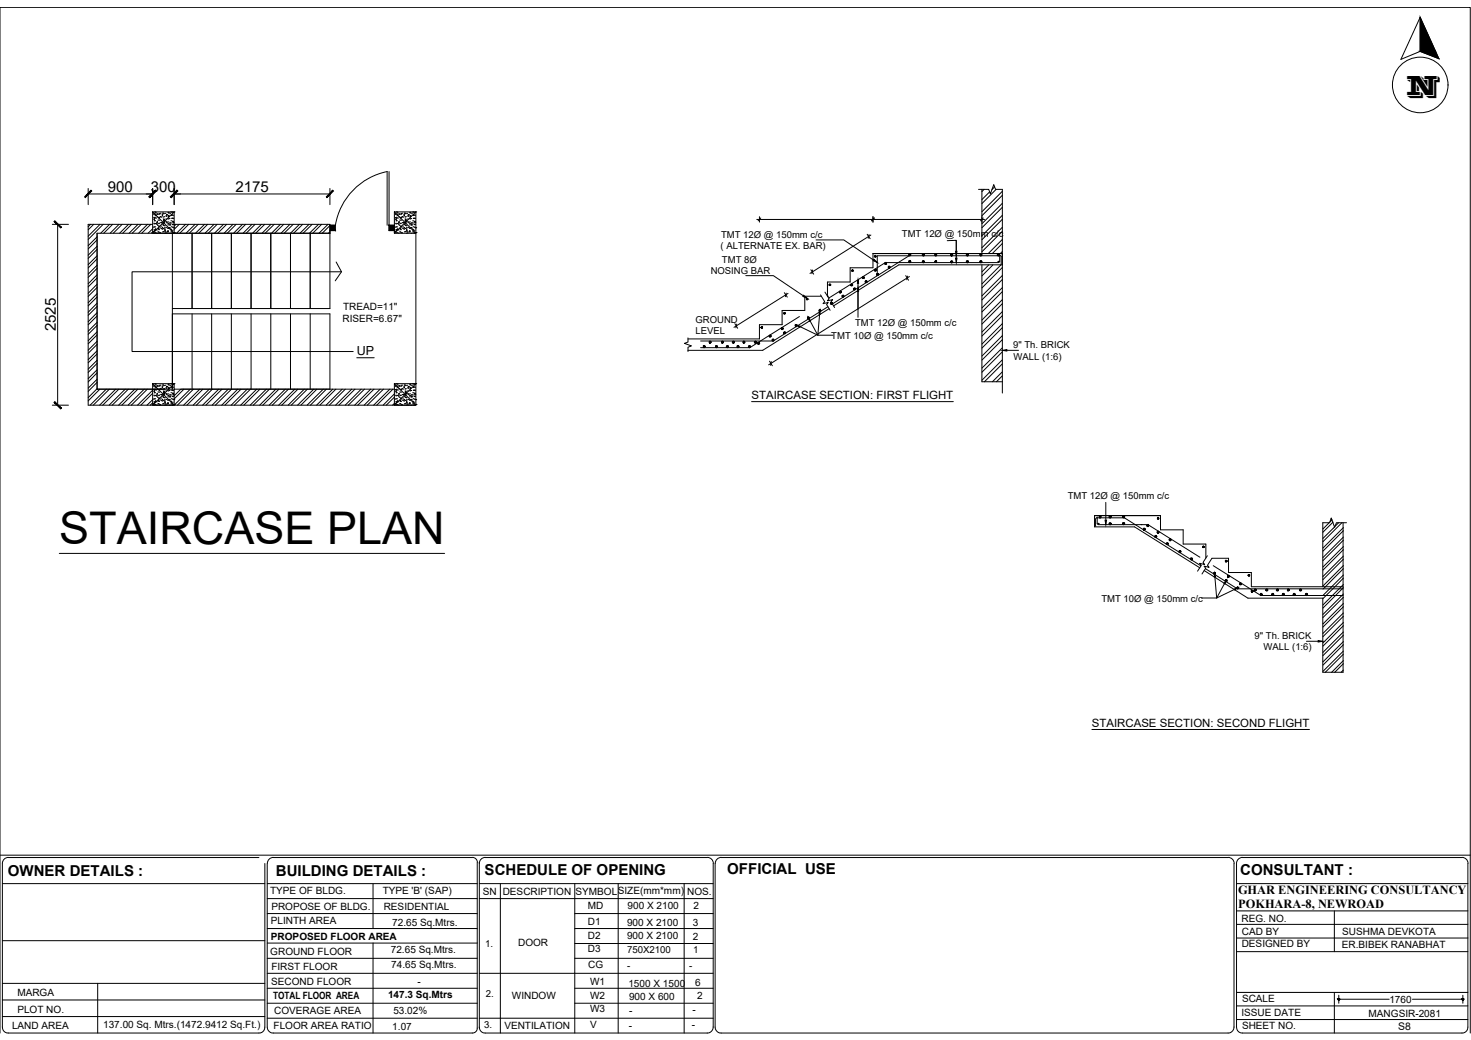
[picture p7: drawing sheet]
<svg xmlns="http://www.w3.org/2000/svg" width="420mm" height="297mm" viewBox="0 0 420 297" stroke-linecap="round" stroke-linejoin="round" font-family="sans-serif">
<defs><g id="words">
<text font-size="12.9" x="16.9" y="155.3">STAIRCASE PLAN</text>
<text font-size="8.1" x="401.9" y="27">N</text>
<g font-size="4.3">
<text x="30.8" y="54.8">900</text>
<text x="43.1" y="54.8">300</text>
<text x="67.2" y="54.8">2175</text>
<text x="15.9" y="94.6" transform="rotate(-90 15.9 94.6)">2525</text>
<text x="2.2" y="250.2">OWNER DETAILS :</text>
<text x="78.8" y="250.1">BUILDING DETAILS :</text>
<text x="138.4" y="249.8">SCHEDULE OF OPENING</text>
<text x="207.7" y="249.7">OFFICIAL USE</text>
<text x="354.2" y="249.9">CONSULTANT :</text>
</g>
<text font-size="3.6" x="101.9" y="101.4">UP</text>
<g font-size="3.5">
<text x="353.6" y="255.5">GHAR ENGINEERING CONSULTANCY</text>
<text x="353.7" y="259.4">POKHARA-8, NEWROAD</text>
</g>
<g font-size="3.3">
<text x="214.7" y="114">STAIRCASE SECTION: FIRST FLIGHT</text>
<text x="311.9" y="207.7">STAIRCASE SECTION: SECOND FLIGHT</text>
</g>
<text font-size="3" x="399.3" y="294.2">S8</text>
<g font-size="2.9">
<text x="98" y="88.6">TREAD=11&quot;</text>
<text x="97.8" y="92.1">RISER=6.67&quot;</text>
<text x="77.1" y="255.3">TYPE OF BLDG.</text>
<text x="109.3" y="255.4">TYPE 'B' (SAP)</text>
<text x="137.9" y="255.5">SN</text>
<text x="143.6" y="255.5">DESCRIPTION</text>
<text x="164.4" y="255.5">SYMBOLSIZE(mm*mm)</text>
<text x="196.3" y="255.5">NOS.</text>
<text x="77.5" y="259.8">PROPOSE OF BLDG.</text>
<text x="109.6" y="259.9">RESIDENTIAL</text>
<text x="167.9" y="259.6">MD</text>
<text x="179.2" y="259.6">900 X 2100</text>
<text x="198" y="259.7">2</text>
<text x="354.6" y="263.2">REG. NO.</text>
<text x="77.3" y="264">PLINTH AREA</text>
<text x="77.4" y="268.4">PROPOSED FLOOR AREA</text>
<text x="112.1" y="264.6">72.65 Sq.Mtrs.</text>
<text x="167.9" y="264.3">D1</text>
<text x="167.9" y="268.1">D2</text>
<text x="179.1" y="264.4">900 X 2100</text>
<text x="179.1" y="268.2">900 X 2100</text>
<text x="197.9" y="264.5">3</text>
<text x="197.9" y="268.5">2</text>
<text x="354.7" y="266.9">CAD BY</text>
<text x="383.4" y="267.2">SUSHMA DEVKOTA</text>
<text x="77.2" y="272.7">GROUND FLOOR</text>
<text x="111.6" y="272.1">72.65 Sq.Mtrs.</text>
<text x="148" y="270.3">DOOR</text>
<text x="167.9" y="271.9">D3</text>
<text x="354.7" y="270.5">DESIGNED BY</text>
<text x="383.3" y="270.7">ER.BIBEK RANABHAT</text>
<text x="77.5" y="281.2">SECOND FLOOR</text>
<text x="77.5" y="277.1">FIRST FLOOR</text>
<text x="111.8" y="276.4">74.65 Sq.Mtrs.</text>
<text x="119.3" y="281.3">-</text>
<text x="168" y="276.5">CG</text>
<text x="168.5" y="281.4">W1</text>
<text x="179.5" y="281.8">1500 X 1500</text>
<text x="198.6" y="281.5">6</text>
<text x="5" y="284.6">MARGA</text>
<text x="78" y="285.4">TOTAL FLOOR AREA</text>
<text x="110.8" y="285.1">147.3 Sq.Mtrs</text>
<text x="146.2" y="285.3">WINDOW</text>
<text x="168.5" y="285.3">W2</text>
<text x="179.7" y="285.7">900 X 600</text>
<text x="199.1" y="285.4">2</text>
<text x="354.8" y="286.3">SCALE</text>
<text x="396.8" y="286.4">1760</text>
<text x="3.4" y="293.9">LAND AREA</text>
<text x="5" y="289.4">PLOT NO.</text>
<text x="29.5" y="293.7">137.00 Sq. Mtrs.(1472.9412 Sq.Ft.)</text>
<text x="78.1" y="293.9">FLOOR AREA RATIO</text>
<text x="78.3" y="289.6">COVERAGE AREA</text>
<text x="112.4" y="289.6">53.02%</text>
<text x="144.1" y="293.9">VENTILATION</text>
<text x="168.5" y="289.1">W3</text>
<text x="168.6" y="293.7">V</text>
<text x="179.6" y="293.9">-</text>
<text x="179.7" y="289.6">-</text>
<text x="197.7" y="293.6">-</text>
<text x="197.8" y="289.3">-</text>
<text x="354.6" y="290.2">ISSUE DATE</text>
<text x="390.9" y="290.4">MANGSIR-2081</text>
<text x="112.1" y="294.2">1.07</text>
<text x="354.8" y="294">SHEET NO.</text>
</g>
<g font-size="2.7">
<text x="205.8" y="71.1">( ALTERNATE EX. BAR)</text>
<text x="206" y="67.9">TMT 12Ø @ 150mm c/c</text>
<text x="257.6" y="67.7">TMT 12Ø @ 150mm c/c</text>
<text x="206.2" y="75">TMT 8Ø</text>
<text x="203" y="78.3">NOSING BAR</text>
<text x="198.6" y="95.5">LEVEL</text>
<text x="198.7" y="92.2">GROUND</text>
<text x="244.2" y="93.2">TMT 12Ø @ 150mm c/c</text>
<text x="237.4" y="96.8">TMT 10Ø @ 150mm c/c</text>
<text x="289.4" y="99.4">9&quot; Th. BRICK</text>
<text x="289.5" y="102.7">WALL (1:6)</text>
<text x="305" y="142.6">TMT 12Ø @ 150mm c/c</text>
<text x="314.6" y="171.8">TMT 10Ø @ 150mm c/c</text>
<text x="358.4" y="182.5">9&quot; Th. BRICK</text>
<text x="360.9" y="185.7">WALL (1:6)</text>
<text x="138.6" y="270.5">1.</text>
<text x="179.1" y="272.3">750X2100</text>
<text x="198" y="272.3">1</text>
<text x="179.2" y="276.8">-</text>
<text x="196.9" y="276.8">-</text>
<text x="138.7" y="284.8">2.</text>
<text x="138.3" y="293.7">3.</text>
</g>
</g></defs>
<!-- layer: FRAME -->
<path d="M377.8 192h5.8M0 295v-292.9h419.9v292.9" fill="none" stroke="#000" stroke-width=".29"/>
<!-- layer: BLOCK -->
<g fill="none" stroke="#000" stroke-width=".29">
<path d="M405.6 4.9l-5.5 12.1 5.5-2.3M405.6 4.9l5.4 11.8M405.6 4.9v9.8M405.6 14.7l5.5 2.1M403.4 21.9h.1M0 244.2h419.9M.7 246.6v46.8a1.61 1.61 0 0 0 1.7 1.6h71.6a1.61 1.61 0 0 0 1.6-1.6v-46.8M.7 252.4h74.9M2.4 244.9h71.6M2.4 244.9a1.71 1.71 0 0 0-1.7 1.7M76.3 252.4h60M76.3 256.7h60"/>
<path d="M78.1 244.9h56.8M78.1 244.9a1.71 1.71 0 0 0-1.7 1.7M106.6 252.4v12.8M134.9 244.9a1.42 1.42 0 0 1 1.5 1.4M136.3 246.3v47.4a1.34 1.34 0 0 1-1.4 1.3h-56.8a1.67 1.67 0 0 1-1.8-1.6v-46.8M136.9 246.3v47.4M136.9 252.4h66.8M136.9 256.7h66.8M138.6 244.9h63.4M138.6 244.9a1.71 1.71 0 0 0-1.7 1.7M142.9 252.4v42.6M164.2 252.4v42.6"/>
<path d="M176.6 252.4v42.6M195.4 252.4v42.6M202 244.9a1.71 1.71 0 0 1 1.8 1.7M203.7 246.6v46.8a1.69 1.69 0 0 1-1.7 1.6h-63.4a1.61 1.61 0 0 1-1.7-1.6M204.3 246.6v46.8a1.69 1.69 0 0 0 1.7 1.6h144.8a1.67 1.67 0 0 0 1.7-1.6v-46.8M206 244.9h144.8M206 244.9a1.71 1.71 0 0 0-1.7 1.7M350.8 244.9a1.71 1.71 0 0 1 1.7 1.7M353.2 246.6v46.8a1.61 1.61 0 0 0 1.7 1.6h62.7a1.61 1.61 0 0 0 1.7-1.6v-46.8M353.2 252.4h66.1M354.9 244.9h62.7M354.9 244.9a1.71 1.71 0 0 0-1.7 1.7"/>
<path d="M417.6 244.9a1.71 1.71 0 0 1 1.7 1.7M.7 268.7h74.9M76.3 260.9h60M76.3 265.2h60M76.3 273.7h60M76.3 278h60M76.3 269.4h60M106.6 269.4v25.6M136.9 278h66.8M164.2 260.9h39.5M164.2 265.2h39.5M164.2 269.5h39.5"/>
<path d="M164.2 273.7h39.5M353.2 267.9h66.1M353.2 264h66.1M353.2 260.2h66.1M353.2 271.8h66.1M381.1 260.2v11.6M.7 280.9h74.9M.7 285.6h74.9M.7 290.4h74.9M27.9 280.9v14.1M76.3 282.3h60M76.3 286.5h60"/>
<path d="M76.3 290.8h60M136.9 290.8h66.8M164.2 282.3h39.5M164.2 286.5h39.5M353.2 291.2h66.1M353.2 287.3h66.1M353.2 283.4h66.1M381.1 283.4v11.6"/>
<circle cx="405.7" cy="24.3" r="7.9"/>
</g>
<path d="M405.6 4.9l4.4 9.8h-4.4zM405.6 14.7l5.4 2-1-2z" fill="#000" stroke="#000" stroke-width=".29"/>
<!-- layer: A-HATCH -->
<g fill="none" stroke="#000" stroke-width=".29">
<path d="M25.9 64.1l-.7 .7M26.8 64.1l-1.6 1.5M27.7 67.6l-2.5 2.6M27.7 70.3l-2.5 2.6M27.7 73.1l-2.5 2.5M27.7 75.8l-2.5 2.5M27.7 78.5l-2.5 2.6M27.7 68.5l-2.5 2.6M27.7 71.2l-2.5 2.6M27.7 73.9l-2.5 2.6M27.7 76.7l-2.5 2.5M27.7 79.4l-2.5 2.5"/>
<path d="M28.6 64.1l-3.4 3.4M29.5 64.1l-4.3 4.3M31.3 64.1l-2.6 2.5M32.2 64.1l-2.6 2.5M34 64.1l-2.5 2.5M34.9 64.1l-2.6 2.5M36.7 64.1l-2.5 2.5M37.6 64.1l-2.5 2.5M39.4 64.1l-2.5 2.5M40.3 64.1l-2.5 2.5M42.1 64.1l-2.5 2.5M43.1 64.1l-2.6 2.5"/>
<path d="M43.6 65.3l-1.3 1.3M43.6 66.2l-.4 .4M50.2 64.1l-.5 .5M51.2 64.1l-1.5 1.4M53 64.1l-2.6 2.5M53.9 64.1l-2.5 2.5M55.7 64.1l-2.6 2.5M56.6 64.1l-2.5 2.5M58.4 64.1l-2.6 2.5M59.3 64.1l-2.5 2.5M61.1 64.1l-2.6 2.5M62 64.1l-2.5 2.5"/>
<path d="M63.8 64.1l-2.5 2.5M64.7 64.1l-2.5 2.5M66.5 64.1l-2.5 2.5M67.4 64.1l-2.5 2.5M69.3 64.1l-2.6 2.5M70.1 64.1l-2.5 2.5M72 64.1l-2.6 2.5M72.9 64.1l-2.6 2.5M74.7 64.1l-2.6 2.5M75.6 64.1l-2.6 2.5M77.4 64.1l-2.6 2.5M78.3 64.1l-2.6 2.5"/>
<path d="M80.1 64.1l-2.5 2.5M81 64.1l-2.6 2.5M82.8 64.1l-2.5 2.5M83.7 64.1l-2.5 2.5M85.5 64.1l-2.5 2.5M86.4 64.1l-2.5 2.5M88.3 64.1l-2.6 2.5M89.2 64.1l-2.6 2.5M91 64.1l-2.6 2.5M91.9 64.1l-2.6 2.5M93.7 64.1l-2.6 2.5M94.2 64.4l-2.2 2.2"/>
<path d="M94.2 66.2l-.4 .4M27.7 81.2l-2.5 2.6M27.7 83.9l-2.5 2.6M27.7 86.6l-2.5 2.6M27.7 89.3l-2.5 2.6M27.7 92.1l-2.5 2.5M27.7 94.8l-2.5 2.5M27.7 97.5l-2.5 2.5M27.7 82.1l-2.5 2.6M27.7 84.8l-2.5 2.6M27.7 87.5l-2.5 2.6M27.7 90.2l-2.5 2.6"/>
<path d="M27.7 92.9l-2.5 2.6M27.7 95.7l-2.5 2.5M27.7 98.4l-2.5 2.5M27.7 100.2l-2.5 2.5M27.7 102.9l-2.5 2.5M27.7 105.6l-2.5 2.5M27.7 108.3l-2.5 2.6M27.7 111l-2.5 2.6M27.7 101.1l-2.5 2.5M27.7 103.8l-2.5 2.6M27.7 106.5l-2.5 2.6M27.7 109.2l-2.5 2.6"/>
<path d="M28.5 111.2l-3.3 3.3M30.4 111.2l-4.7 4.5M31.2 111.2l-4.6 4.5M33.1 111.2l-4.7 4.5M34 111.2l-4.7 4.5M35.8 111.2l-4.6 4.5M36.7 111.2l-4.7 4.5M38.5 111.2l-4.6 4.5M39.4 111.2l-4.6 4.5M41.2 111.2l-4.6 4.5M42.1 111.2l-4.6 4.5M43.6 111.4l-4.3 4.3"/>
<path d="M43.6 114.2l-1.6 1.5M43.6 112.3l-3.4 3.4M43.6 115l-.7 .7M49.8 111.2h-.1M51.6 111.2l-1.9 1.9M52.5 111.2l-2.8 2.7M54.4 111.2l-4.7 4.5M55.2 111.2l-4.5 4.5M57.1 111.2l-4.6 4.5M58 111.2l-4.6 4.5M59.8 111.2l-4.6 4.5M60.7 111.2l-4.6 4.5"/>
<path d="M62.5 111.2l-4.6 4.5M63.4 111.2l-4.6 4.5M65.2 111.2l-4.6 4.5M66.1 111.2l-4.6 4.5M67.9 111.2l-4.6 4.5M68.8 111.2l-4.6 4.5M70.6 111.2l-4.6 4.5M71.5 111.2l-4.6 4.5M73.3 111.2l-4.6 4.5M74.3 111.2l-4.7 4.5M76.1 111.2l-4.6 4.5M77 111.2l-4.7 4.5"/>
<path d="M78.8 111.2l-4.6 4.5M79.7 111.2l-4.6 4.5M81.5 111.2l-4.6 4.5M82.4 111.2l-4.6 4.5M84.2 111.2l-4.6 4.5M85.1 111.2l-4.6 4.5M86.9 111.2l-4.6 4.5M87.8 111.2l-4.6 4.5M89.6 111.2l-4.6 4.5M90.5 111.2l-4.6 4.5M92.3 111.2l-4.6 4.5M93.2 111.2l-4.6 4.5"/>
<path d="M95 111.2l-4.6 4.5M95.9 111.2l-4.5 4.5M97.7 111.2l-4.6 4.5M98.6 111.2l-4.5 4.5M100.5 111.2l-4.7 4.5M101.4 111.2l-4.6 4.5M103.2 111.2l-4.6 4.5M104.1 111.2l-4.6 4.5M105.9 111.2l-4.6 4.5M106.8 111.2l-4.6 4.5M108.6 111.2l-4.6 4.5M109.5 111.2l-4.6 4.5"/>
<path d="M111.3 111.2l-4.6 4.5M112.2 111.2l-4.6 4.5M112.6 112.5l-3.2 3.2M112.6 115.2l-.5 .5M112.6 113.4l-2.3 2.3"/>
</g>
<!-- layer: MAIN WALL -->
<path d="M43.6 60.5h6.1v6.1h-6.1zM43.6 64.1h-18.4v51.6M49.7 64.1h44.5v2.5h-66.5v44.6h19.5M112.6 60.5h6.2v6.1h-6.2zM43.6 109.6h6.1v6.1h-6.1zM49.7 111.2h62.9M112.6 109.6h6.2v6.1h-6.2z" fill="none" stroke="#000" stroke-width=".29"/>
<!-- layer: 0 -->
<g fill="none" stroke="#000" stroke-width=".29">
<path d="M43.7 64.9h.1M43.7 66.1h.1M43.9 62.1h.1M43.9 61.1h.1zM43.9 63.8h.1M43.9 65.6h.1M43.9 66.5h.1M44 64.8h.1M44 64h.1M44.1 62.3h.1M44.1 63.1h.1M44.1 61.4h.1"/>
<path d="M44.1 63h.1M44.1 62.4l.1 .3-.3-.1zM44.2 60.5h.1M44.2 62h.1M44.2 65.9l.1-.1zM44.2 64.8h.1M44.2 66.4h.1M44.3 63.8h.1M44.4 60.9h.1M44.4 60.6h.1M44.4 63.9h.1M44.4 65.5h.1"/>
<path d="M44.4 62.3h.1M44.4 65.3l.1 .3h-.2zM44.6 61.3l-.2 .2zM44.7 65.7h.1M44.7 66.6h.1M44.7 63.5h.1M44.7 64h.3zM44.8 62h.1M44.8 61.1h.1M44.8 63.4l.2-.1zM44.9 61.2h.1M45 64.4h.1"/>
<path d="M45 61.2h.1M45.1 62.9h.1M45.1 66.2h.1M45.2 62.2h.1M45.3 66.3h.1M45.3 63.9h.1M45.3 64.6h.1M45.3 65.4h.1M45.3 65.6h.1M45.3 65.2l-.1 .1zM45.3 63.7h.1M45.3 64.7h.1"/>
<path d="M45.4 62.9h.1M45.4 62.2l.2-.1zM45.4 61.2h.1M45.4 62h.1M45.5 61h.1M45.6 66.4h.1M45.6 64.9h.1M45.6 66.5h.1M45.7 60.9h.1M45.8 61.8h.1M45.8 63.6h.1M45.9 65.3h.1"/>
<path d="M45.9 62h.1M46 64.6h.1M46 63.7h.1M46.1 63.6h.1M46.3 65.5h.1M46.3 61.2h.1M46.3 65.1l.2-.1zM46.4 60.9h.1M46.4 64.1h.1M46.4 66.2h.1M46.4 61.5l-.1 .2zM46.6 66.1h.1"/>
<path d="M46.6 62.3h.1M46.6 64.4h.1M46.6 65.3h.1M46.6 63.9h.1M46.7 63.6h.1M46.7 63.1l.2-.2v.2zM46.7 62.7h.1M46.7 62.6h.1M46.7 61h.1M46.7 61.9h.1M46.8 63.4l-.1 .2zM46.9 63.2l.2-.1z"/>
<path d="M46.9 64.5h.1M46.9 64.9h.1M47 66.6h.1M47 66l.2-.2v.2zM47.1 60.9h.1M47.1 65.3l.1 .2zM47.2 66.2h.1M47.3 62.6h.1M47.3 66.5h.1M47.3 63.3h.1M47.4 61.6h.1M47.4 65h.1"/>
<path d="M47.4 61.8h.1M47.5 63.6h.1M47.5 61.3h.2zM47.6 63.4h.1M47.6 61.3h.1M47.8 66.3h.1M47.8 66.1l.2-.1zM47.9 65.1h.1M47.9 65.9h.1M47.9 65.3h.1M47.9 66.2h.1M47.9 64.2h.1"/>
<path d="M47.9 63.9h.1M48 62.6h.1M48 63.4h.1M48 62.3h.1M48 60.6h.1M48 61.7h.1M48 61.5h.1M48 64h.1M48 60.9h.1M48.1 61.8l.2-.1v.1zM48.3 62.4h.1M48.3 65h.1"/>
<path d="M48.3 66.6h.1M48.4 64.2h.2zM48.5 61h.1M48.6 64.2h.1M48.6 65.2h.1M48.6 63.6l-.1 .1zM48.7 60.6h.1M48.8 63.7h.1M48.8 66.3h.1M48.8 63.1h.1M48.9 66h.1M48.9 64.8h.1"/>
<path d="M48.9 61.5h.1M49 61.4h.1M49 65.5v.2l-.1-.1zM49.1 62.3h.1zM49.1 60.5h.2M49.1 66.6h.1M49.2 65.8h.1M49.2 64.2h.1M49.2 66.4h.1M49.2 64.1h.1M49.2 64.9h.1M49.2 63.2h.1"/>
<path d="M49.3 63.2h.1M49.3 62.3h.1M49.3 62.4h.1M49.4 60.6h.1M49.4 61.5h.1M49.4 64h.1M49.4 63.6h.1M49.5 65.1h.1M49.6 63.3v.2h-.2zM49.7 65.1h.1M49.7 60.5h.1M49.7 66.4h.1"/>
<path d="M112.8 64.9h.1M112.8 66.1h.1M112.9 62.1h.1M112.9 61.1h.2zM112.9 63.8h.1M113 65.6h.1M113 66.5h.1M113 64.8h.1M113.1 64h.1M113.1 62.3h.1M113.1 63.1h.1M113.2 61.4h.1"/>
<path d="M113.2 63h.1M113.2 60.5h.1M113.2 62h.1M113.2 62.4v.3l-.2-.1zM113.2 65.9l.2-.1zM113.3 64.8h.1M113.3 66.4h.1M113.3 65.6l.2-.3v.3zM113.4 60.9h.1M113.4 63.8h.1M113.4 60.6h.1M113.5 63.9h.1"/>
<path d="M113.5 65.5h.1M113.5 62.3h.1M113.6 61.3l-.1 .2zM113.7 65.7h.1M113.7 66.6h.1M113.8 63.5h.1M113.8 62h.1M113.8 64h.2zM113.9 61.1h.1M113.9 63.4l.1-.1v.1zM114 61.2h.1M114 64.4h.1"/>
<path d="M114.1 62.9h.1M114.1 66.2h.1M114.3 62.2h.1M114.3 66.3h.1M114.3 63.9h.1M114.3 65.4h.1M114.3 65.2l-.1 .1zM114.4 63.7h.1M114.4 64.6h.1M114.4 64.7h.1M114.4 65.6h.1M114.4 62.9h.1"/>
<path d="M114.4 62.2l.2-.1zM114.5 61.2h.1M114.5 62h.1M114.5 61h.1M114.6 66.4h.1M114.6 64.9h.1M114.7 66.5h.1M114.8 60.9h.1M114.8 61.8h.1M114.9 63.6h.1M115 65.3h.1M115 62h.1"/>
<path d="M115 64.6h.1M115.1 63.7h.1M115.1 63.6h.1M115.3 65.5h.1M115.3 61.2h.1M115.4 65.1l.1-.1zM115.5 60.9h.1M115.5 64.1h.1M115.5 66.2h.1M115.5 61.5l-.1 .2zM115.6 66.1h.1M115.7 65.3h.1"/>
<path d="M115.7 62.3h.1M115.7 63.6h.1M115.7 64.4h.1M115.7 63.9h.1M115.7 63.1l.2-.2 .1 .2zM115.7 62.7h.1M115.7 62.6h.1M115.8 61h.1M115.8 61.9h.1M115.8 63.4l-.1 .2zM116 63.2l.2-.1zM116 64.5h.1"/>
<path d="M116 64.9h.1M116 66.6h.1M116 66l.2-.2 .1 .2zM116.1 65.5l.1-.2zM116.2 60.9h.1M116.3 66.2h.1M116.4 62.6h.1M116.4 66.5h.1M116.4 63.3h.1M116.4 61.6h.1M116.5 65h.1M116.5 63.6h.1"/>
<path d="M116.5 61.8h.1M116.6 61.3h.2zM116.7 63.4h.1M116.7 61.3h.1M116.9 66.3h.1M116.9 66.1l.2-.1zM116.9 65.1h.1M116.9 65.9h.1M116.9 66.2h.1M117 64.2h.1M117 65.3h.1M117 63.9h.1"/>
<path d="M117 63.4h.1M117 62.3h.1M117 60.6h.1M117.1 61.7h.1M117.1 62.6h.1M117.1 61.5h.1M117.1 64h.1M117.1 60.9h.1M117.1 60.6h.1M117.2 61.8l.1-.1v.1zM117.3 62.4h.1M117.3 65h.1"/>
<path d="M117.4 66.6h.1M117.5 64.2h.2zM117.5 61h.1M117.6 64.2h.1M117.6 65.2h.1M117.7 63.6l-.1 .1zM117.7 60.6h.1M117.9 63.7h.1M117.9 66.3h.1M117.9 63.1h.1M117.9 66h.1M117.9 65.6l.1-.1 .1 .2z"/>
<path d="M118 64.8h.1M118 61.5h.1M118 61.4h.1M118.1 61.4h.1M118.1 62.3h.2zM118.2 60.5h.1M118.2 66.6h.1M118.2 65.8h.1M118.2 66.4h.1M118.3 64.1h.1M118.3 64.9h.1M118.3 63.2h.1"/>
<path d="M118.3 64.2h.1M118.4 62.3h.1M118.4 62.4h.1M118.4 60.6h.1M118.4 61.5h.1M118.4 64h.1M118.5 63.6h.1M118.6 65.1h.1M118.6 63.3l.1 .2h-.3zM118.7 60.5h.1M118.7 65.1h.1M118.8 66.4h.1"/>
<path d="M118.8 66.6l-.1 43M217.3 62.3l-.8 .8M232.1 77.1l-.2 1.1M248.2 67l-.2 1.1M249.7 62.3l-.7 .8M259.2 78.9l-.2 1M280.8 62.3l-.7 .8M210.4 92.6l-.2 1M224.6 83.7l-.3 1M43.7 114h.1M43.7 115.2h.1M43.9 111.2h.1"/>
<path d="M43.9 110.2h.1zM43.9 112.9h.1M43.9 114.8h.1M43.9 115.6h.1M44 113.9h.1M44 113.1h.1M44.1 111.3h.1M44.1 112.2h.1M44.1 110.5h.1M44.1 112.1h.1M44.1 111.5l.1 .3-.3-.1zM44.2 109.6h.1"/>
<path d="M44.2 111.2h.1M44.2 115l.1-.1zM44.2 113.9h.1M44.2 115.6h.1M44.3 112.9h.1M44.4 110h.1M44.4 109.7h.1M44.4 113h.1M44.4 114.6h.1M44.4 111.4h.1M44.4 114.5l.1 .2h-.2zM44.6 110.4l-.2 .2z"/>
<path d="M44.7 114.8h.1M44.7 115.7h.1M44.7 112.6h.1M44.7 113.1h.3zM44.8 111.1h.1M44.8 110.1h.1M44.9 110.3h.1M45 113.5h.1M45 110.3h.1M45 112.4l-.2 .1zM45.1 112h.1M45.1 115.3h.1"/>
<path d="M45.2 114.4l.1-.1v.2zM45.2 111.3h.1M45.3 115.4h.1M45.3 113h.1M45.3 113.7h.1M45.3 114.5h.1M45.3 114.7h.1M45.3 112.8h.1M45.3 113.8h.1M45.4 112h.1M45.4 111.2h.2zM45.4 110.3h.1"/>
<path d="M45.4 111.2h.1M45.5 110.1h.1M45.6 115.6h.1M45.6 114h.1M45.7 110h.1M45.8 110.9h.1M45.8 112.7h.1M45.9 114.4h.1M45.9 111.2h.1M46 113.7h.1M46 112.8h.1M46.1 112.7h.1"/>
<path d="M46.3 114.5h.1M46.3 110.3h.1M46.3 114.2l.2-.1zM46.4 109.9h.1M46.4 113.2h.1M46.4 110h.1M46.4 115.3h.1M46.4 110.6l-.1 .1zM46.6 115.2h.1M46.6 111.4h.1M46.6 113.5h.1M46.6 114.4h.1"/>
<path d="M46.6 113h.1M46.7 112.7h.1M46.7 111.8h.1M46.7 111.7h.1M46.7 110.1h.1M46.7 111h.1M46.8 112.5l-.1 .2zM46.9 112v.2h-.2zM46.9 112.3l.2-.1zM46.9 113.6h.1M46.9 114h.1M47 115.7h.1"/>
<path d="M47 115.1l.2-.2v.2zM47.1 110.1h.1M47.1 114.5l.1 .1zM47.2 115.3h.1M47.3 111.7h.1M47.3 115.6h.1M47.3 112.4h.1M47.4 110.7h.1M47.4 114.1h.1M47.4 110.9h.1M47.5 112.7h.1M47.5 110.4l.2-.1z"/>
<path d="M47.6 112.6h.1M47.6 110.4h.1M47.8 115.4h.1M47.8 115.2l.2-.1zM47.9 114.2h.1M47.9 115h.1M47.9 114.3h.1M47.9 115.3h.1M47.9 113.4h.1M47.9 113h.1M48 111.7h.1M48 112.5h.1"/>
<path d="M48 111.4h.1M48 109.8h.1M48 110.8h.1M48 110.6h.1M48 113.1h.1M48 110h.1M48 109.7h.1M48.1 110.9l.2-.1v.1zM48.3 111.5h.1M48.3 114.1h.1M48.3 115.7h.1M48.4 113.3l.2-.1z"/>
<path d="M48.5 110.1h.1M48.6 113.4h.1M48.6 114.2h.1M48.6 112.7l-.1 .1zM48.7 109.6h.1M48.8 112.8h.1M48.8 115.4h.1M48.8 112.2h.1M48.9 115.1h.1M48.9 114.8l.1-.2zM48.9 113.9h.1M48.9 110.6h.1"/>
<path d="M49 110.5h.1M49.1 111.4h.1zM49.1 109.6h.2M49.1 115.7h.1M49.2 114.9h.1M49.2 113.3h.1M49.2 115.4h.1M49.2 113.2h.1M49.2 114h.1M49.2 112.3h.1M49.3 112.3h.1M49.3 111.4h.1"/>
<path d="M49.4 109.8h.1M49.4 110.6h.1M49.4 113.1h.1M49.4 112.7h.1M49.5 114.1h.1M49.6 112.4v.2h-.2zM49.7 114.2h.1M49.7 109.6h.1M49.7 115.5h.1M112.8 114h.1M112.8 115.2h.1M112.9 111.2h.1"/>
<path d="M112.9 110.2h.2zM112.9 112.9h.1M113 114.8h.1M113 115.6h.1M113 111.7l.2-.2v.3zM113 113.9h.1M113.1 113.1h.1M113.1 111.3h.1M113.1 112.2h.1M113.2 110.5h.1M113.2 112.1h.1M113.2 109.6h.1"/>
<path d="M113.2 111.2h.1M113.2 115l.2-.1zM113.3 113.9h.1M113.3 115.6h.1M113.3 114.7l.2-.2v.2zM113.4 110h.1M113.4 112.9h.1M113.4 109.7h.1M113.5 113h.1M113.5 114.6h.1M113.5 111.4h.1M113.6 110.4l-.1 .2z"/>
<path d="M113.7 114.8h.1M113.7 115.7h.1M113.8 112.6h.1M113.8 111.1h.1M113.8 113.1h.2zM113.9 110.1h.1M114 110.3h.1M114 113.5h.1M114 112.4l-.1 .1zM114.1 112h.1M114.1 115.3h.1M114.3 111.3h.1"/>
<path d="M114.3 115.4h.1M114.3 113h.1M114.3 114.5h.1M114.3 114.3l.1 .2-.2-.1zM114.4 112.8h.1M114.4 113.7h.1M114.4 113.8h.1M114.4 114.7h.1M114.4 112h.1M114.4 111.2h.2zM114.5 110.3h.1M114.5 111.2h.1"/>
<path d="M114.5 110.1h.1M114.6 115.6h.1M114.6 114h.1M114.7 115.6h.1M114.8 110h.1M114.8 110.9h.1M114.9 112.7h.1M115 114.4h.1M115 111.2h.1M115 113.7h.1M115.1 112.8h.1M115.1 112.7h.1"/>
<path d="M115.3 114.5h.1M115.3 110.3h.1M115.4 110.7l.1-.1v.2zM115.4 114.2l.1-.1zM115.5 109.9h.1M115.5 113.2h.1M115.5 110h.1M115.5 115.3h.1M115.6 115.2h.1M115.7 114.4h.1M115.7 111.4h.1M115.7 112.7h.1"/>
<path d="M115.7 113.5h.1M115.7 113h.1M115.7 112.2l.2-.2 .1 .2zM115.7 111.8h.1M115.7 111.7h.1M115.8 110.1h.1M115.8 111h.1M115.8 112.5l-.1 .2zM116 112.3l.2-.1zM116 113.6h.1M116 114h.1M116 115.7h.1"/>
<path d="M116.2 110.1h.1M116.2 114.5l-.1 .1zM116.2 114.9l.1 .2h-.3zM116.3 115.3h.1M116.4 111.7h.1M116.4 115.6h.1M116.4 112.4h.1M116.4 110.7h.1M116.5 114.1h.1M116.5 112.7h.1M116.5 110.9h.1M116.6 110.4l.2-.1z"/>
<path d="M116.7 112.6h.1M116.7 110.4h.1M116.9 115.4h.1M116.9 115.2l.2-.1zM116.9 114.2h.1M116.9 115h.1M116.9 115.3h.1M117 113.4h.1M117 114.3h.1M117 113h.1M117 112.5h.1M117 111.4h.1"/>
<path d="M117 109.8h.1M117.1 110.8h.1M117.1 111.7h.1M117.1 110.6h.1M117.1 113.1h.1M117.1 110h.1M117.1 109.7h.1M117.2 110.9l.1-.1v.1zM117.3 111.5h.1M117.3 114.1h.1M117.4 115.7h.1M117.5 113.3l.2-.1z"/>
<path d="M117.5 110.1h.1M117.6 113.4h.1M117.6 114.2h.1M117.7 112.7l-.1 .1zM117.7 109.6h.1M117.9 112.8h.1M117.9 115.4h.1M117.9 112.2h.1M117.9 115.1h.1M118 113.9h.1M118 110.6h.1M118 110.5h.1"/>
<path d="M118 114.6l-.1 .2zM118.1 110.5h.1M118.1 111.4h.2zM118.2 109.6h.1M118.2 115.7h.1M118.2 114.9h.1M118.2 115.4h.1M118.3 113.2h.1M118.3 114h.1M118.3 112.3h.1M118.3 113.3h.1M118.4 111.4h.1"/>
<path d="M118.4 109.8h.1M118.4 110.6h.1M118.4 113.1h.1M118.5 112.7h.1M118.6 114.1h.1M118.6 112.4l.1 .2h-.3zM118.7 109.6h.1M118.7 114.2h.1M118.8 115.5h.1M220.3 103.3l-.2 1M280.5 109h5.8M382 285.4h.8"/>
<path d="M382.4 284.3v2.2M417.4 285.4h.8M417.8 284.3v2.2"/>
<circle cx="382.4" cy="285.4" r=".19"/>
<circle cx="417.9" cy="285.4" r=".19"/>
</g>
<!-- layer: furnitures -->
<path d="M43.6 60.5l6.1 6.1M49.7 60.5l-6.1 6.1M112.6 60.5l6.2 6.1M118.8 60.5l-6.2 6.1M43.6 109.6l6.1 6.1M49.7 109.6l-6.1 6.1M112.6 109.6l6.2 6.1M118.8 109.6l-6.2 6.1" fill="none" stroke="#000" stroke-width=".29"/>
<!-- layer: A6. Staircase -->
<g fill="none" stroke="#000" stroke-width=".29">
<path d="M27.7 66.6v44.6h21.5v-44.6h5.7M54.9 66.6h5.6v21.5h-5.6zM54.9 66.6v21.5h-5.7M60.5 66.6h5.6v21.5h-5.6zM66.1 66.6h5.6v21.5h-5.6zM71.7 66.6h5.6v21.5h-5.6zM77.3 66.6h5.7v21.5h-5.7zM83 66.6h5.6v21.5h-5.6zM88.6 66.6h5.6v21.5h-5.6zM96 74.8l1.5 2.8M97.5 77.6h-59.8v22.8h63.2M97.5 77.6l-1.7 2.6"/>
<path d="M54.9 89.6v21.6M60.5 89.6v21.6M66.1 89.6v21.6M71.7 89.6v21.6M77.3 89.6v21.6M83 89.6v21.6M88.6 89.6v21.6M234.4 84.2l1.1 1.9-.4 .6 1.5-.3-.5 .6 1 1.6M234.6 84.6h-4.7v4.1h-6.5v4h-6.5v4.1M235.6 83.4l1.2 1.9-.5 .6 1.5-.3-.4 .6 1 1.6M236.3 84.6h.1M236.3 84.6v-4.1h6.5v-4h6.5v-4.1h37v3.2h-29.5l-18.7 11.8"/>
<path d="M236.8 88.2l-19 11.9h-21.3M49.2 111.2v-21.6h45v21.6h-42.4M101.9 102.2h5M344.4 159.4v-4h-6.5v-4.1h-6.4v-4h-18.9v3.2h11.5l18.6 11.7M344.8 158.7l-1.2 1.9 .5 .6-1.5-.3 .5 .6-1 1.6M343.3 163.9l1.1-1.6-.5-.6 1.5 .3-.5-.6 1.3-1.9h4.7v4h6.5v4.1M344 163l12.4 7.8h21.4"/>
</g>
<!-- layer: WALL -->
<path d="M111.1 49v16.9h1.5v.7M94.2 64.3h1.6v1.6h-1.6v.7M110.6 64.3v-15.3a18.8 18.8 0 0 0-14.8 15.3M111.1 64.3h1.5" fill="none" stroke="#000" stroke-width=".29"/>
<g fill="#000" stroke="#000" stroke-width=".29">
<path d="M94.2 64.3l1.6 1.6h-1.6zM94.2 64.3l1.6 1.6v-1.6z"/>
<path d="M111.1 64.3l1.5 1.6h-1.5zM111.1 64.3l1.5 1.6v-1.6z"/>
</g>
<!-- layer: lettring -->
<path d="M25.2 53.8v4.6M25.2 55.4h18.4M43.6 53.8v4.6M49.7 55.4h44.5M49.7 53.8v4.6M94.2 53.8v4.6M14.9 64.1h4.7M16.5 64.1v51.6M14.9 115.7h4.7M25.2 115.7h93.6" fill="none" stroke="#000" stroke-width=".29"/>
<!-- layer: foundation -->
<path d="M16.9 158.1h110.1" fill="none" stroke="#000" stroke-width=".29"/>
<!-- layer: h-1 -->
<g fill="none" stroke="#000" stroke-width=".29">
<path d="M281.1 54.1l-.6 .6M282.7 54.8l-2.2 2.2M284.1 53.4l-.8 .7M284.5 54.1l-4 4.1M286.3 54.6l-5.8 5.9M286.3 58.1l-5.8 5.8M286.3 55.8l-5.8 5.8M286.3 59.2l-5.8 5.9M282.4 75.6l-1.9 2.1M283.6 75.6l-3.1 3.2M285.9 75.6l-5.4 5.5M286.3 78.7l-5.8 5.8"/>
<path d="M286.3 76.4l-5.8 5.8M286.3 79.8l-5.8 5.9M286.3 61.5l-5.8 5.8M286.3 64.9l-5.8 5.9M286.3 68.4l-4 4M286.3 71.8l-.6 .6M286.3 62.6l-5.8 5.9M286.3 66.1l-5.8 5.8M286.3 69.5l-2.9 2.9M286.3 82.2l-5.8 5.8M286.3 85.6l-5.8 5.8M286.3 89l-5.8 5.9"/>
<path d="M286.3 92.4l-5.8 5.9M286.3 95.9l-5.8 5.8M286.3 99.3l-5.8 5.8M286.3 83.3l-5.8 5.8M286.3 86.7l-5.8 5.9M286.3 90.2l-5.8 5.8M286.3 93.6l-5.8 5.8M286.3 97l-5.8 5.9M286.3 102.8l-5.8 5.8M286.3 100.5l-5.8 5.8M286.3 103.9l-5.1 5.1M286.3 106.2l-2.8 2.8"/>
<path d="M286.3 107.3l-1.7 1.7M379.6 149.3l-1.7 1.8M380.5 148.5l-.6 .5M380.7 149.1l-2.8 2.9M381.2 150.5l-3.3 3.3M382.4 149.3l-1 1M383.3 149.3l-5.4 5.4M383.7 150.7l-5.8 5.8M383.7 153.4l-5.8 5.8M383.7 156.1l-5.8 5.9M383.7 158.8l-5.8 5.9M383.7 151.6l-5.8 5.8"/>
<path d="M383.7 154.3l-5.8 5.8M383.7 157l-5.8 5.8M383.7 159.7l-5.8 5.9M383.7 161.5l-5.8 5.9M383.7 164.2l-5.8 5.9M383.7 166.9l-5.8 5.9M383.7 162.4l-5.8 5.9M383.7 165.1l-5.8 5.9M383.7 169.7l-5.8 5.8M383.7 172.4l-5.8 5.8M383.7 175.1l-5.8 5.8M383.7 177.8l-5.8 5.8"/>
<path d="M383.7 167.8l-5.8 5.9M383.7 170.6l-5.8 5.8M383.7 173.3l-5.8 5.8M383.7 176l-5.8 5.8M383.7 178.7l-5.8 5.9M383.7 180.5l-5.8 5.8M383.7 183.2l-5.8 5.8M383.7 186l-5.8 5.8M383.7 188.7l-3.4 3.4M383.7 191.4l-.7 .7M383.7 181.4l-5.8 5.9M383.7 184.1l-5.8 5.9"/>
<path d="M383.7 186.8l-5.2 5.3M383.7 189.6l-2.5 2.5"/>
</g>
<!-- layer: DIM -->
<path d="M280.5 54.1v18.3M286.3 54.1v58.2M280.5 75.6v33.4M377.8 149.3v18.3M383.6 149.3v42.7M377.8 170.8v21.2" fill="none" stroke="#000" stroke-width=".29"/>
<!-- layer: S7. Main Reinforcement -->
<g fill="none" stroke="#000" stroke-width=".29">
<path d="M252.8 75l-16.1 10.2M253 75h32.2M259.6 73.1l-21.9 13.7M285.5 72.8v1.9M285.7 73.1h-35.1v4.8M286 73.3v2.2M228.3 90.4l-14.1 8.9h-14.1M236.5 87.6l-15.6 9.8h-20.8M312.9 148.2v2.1M313.3 147.9h7.8M313.4 147.6v1.9M313.7 149.8h14.1"/>
<path d="M321.2 147.9l21.8 13.7M325.9 149.8h.1M328 149.9l14.7 9.3M344.3 162.4l9.1 5.8h30.2M346.5 161.6l13.6 8.5h23.5"/>
</g>
<!-- layer: dimension -->
<path d="M279.5 54.1h2.9l.5 1.3 .9-2.7 .6 1.4h1.9M253 75h-.2M259.8 73l-.2 .1M196.5 96.5v1.2l-1 .4 2 .7-1 .4v1.2M321.1 147.9h.1M327.8 149.8l.2 .1M377.8 149.3h2l.4-1.4 1 2.7 .5-1.3h2.9" fill="none" stroke="#000" stroke-width=".29"/>
<!-- layer: A17 -->
<g fill="none" stroke="#000" stroke-width=".29">
<path d="M285.5 74.6l-.3 .4M285.7 73l.3 .3M313.3 147.9l-.3 .3M313.4 149.5l.3 .3"/>
<circle cx="285.2" cy="74.7" r=".11"/>
<circle cx="313.8" cy="149.6" r=".11"/>
</g>
<!-- layer: st_reinforcement -->
<g fill="#000" stroke="#000" stroke-width=".29">
<path d="M246.3 79.3l.1 .2 .2-.2zM246.4 79.5l.2-.2v.2zM246.6 79.3v.2h.2z"/>
<path d="M246.4 79.1l.2 .2v-.2zM246.4 79.1l.2 .2h-.3z"/>
<path d="M246.6 79.3l.2 .2v-.2zM246.6 79.3l.2-.2v.2zM246.6 79.1v.2l.2-.2z"/>
<path d="M249.8 77.2l.1 .1 .1-.1zM249.9 77.3l.1-.1v.2zM250 77.2v.2l.2-.1z"/>
<path d="M249.9 77l.1 .2v-.3zM249.9 77l.1 .2h-.2z"/>
<path d="M250 77.2l.2 .1 .1-.1zM250 77.2l.2-.2 .1 .2zM250 76.9v.3l.2-.2z"/>
<path d="M250.4 78.4l.1 .2 .2-.2zM250.5 78.6l.2-.2v.2zM250.7 78.4v.2h.1z"/>
<path d="M250.5 78.2l.2 .2v-.3zM250.5 78.2l.2 .2h-.3z"/>
<path d="M250.7 78.4l.1 .2 .1-.2zM250.7 78.4l.1-.2 .1 .2zM250.7 78.1v.3l.1-.2z"/>
<path d="M252.7 75.3l.1 .1 .2-.1zM252.8 75.4l.2-.1v.2zM253 75.3v.2l.2-.1z"/>
<path d="M252.8 75.1l.2 .2v-.3zM252.8 75.1l.2 .2h-.3z"/>
<path d="M253 75.3l.2 .1v-.1zM253 75.3l.2-.2v.2zM253 75v.3l.2-.2z"/>
<path d="M253.7 76.3l.1 .2 .2-.2zM253.8 76.5l.2-.2v.3zM254 76.3v.3l.1-.1z"/>
<path d="M253.8 76.1l.2 .2v-.2zM253.8 76.1l.2 .2h-.3z"/>
<path d="M254 76.3l.1 .2 .1-.2zM254 76.3l.1-.2 .1 .2zM254 76.1v.2l.1-.2z"/>
<path d="M259.6 74.7l.1 .2 .1-.2zM259.8 74.7v.3l-.1-.1zM259.8 74.7v.3l.2-.1z"/>
<path d="M259.6 72.8l.1 .1 .1-.1zM259.8 72.8v.2l-.1-.1zM259.8 72.8v.2l.2-.1z"/>
<path d="M259.7 74.5l.1 .2v-.2zM259.7 74.5l.1 .2h-.2z"/>
<path d="M259.7 72.6l.1 .2v-.3zM259.7 72.6l.1 .2h-.2z"/>
<path d="M259.8 74.7l.2 .2 .1-.2zM259.8 74.7l.2-.2 .1 .2zM259.8 74.5v.2l.2-.2z"/>
<path d="M259.8 72.8l.2 .1 .1-.1zM259.8 72.8l.2-.2 .1 .2zM259.8 72.5v.3l.2-.2z"/>
<path d="M263.5 74.7l.1 .2 .1-.2zM263.7 74.7v.3l-.1-.1zM263.7 74.7v.3l.2-.1z"/>
<path d="M263.5 72.8l.1 .2 .1-.2zM263.7 72.8v.3l-.1-.1zM263.7 72.8v.3l.2-.1z"/>
<path d="M263.6 74.6l.1 .1v-.2zM263.6 74.6l.1 .1h-.2z"/>
<path d="M263.6 72.6l.1 .2v-.2zM263.6 72.6l.1 .2h-.2z"/>
<path d="M263.7 74.7l.2 .2v-.2zM263.7 74.7l.2-.1v.1zM263.7 74.5v.2l.2-.1z"/>
<path d="M263.7 72.8l.2 .2v-.2zM263.7 72.8l.2-.2v.2zM263.7 72.6v.2l.2-.2z"/>
<path d="M267 74.7l.1 .2 .2-.2zM267.1 74.9l.2-.2v.3zM267.3 74.7v.3l.2-.1z"/>
<path d="M267 72.8l.1 .2 .2-.2zM267.1 73l.2-.2v.3zM267.3 72.8v.3l.2-.1z"/>
<path d="M267.1 74.6l.2 .1v-.2zM267.1 74.6l.2 .1h-.3z"/>
<path d="M267.1 72.6l.2 .2v-.3zM267.1 72.6l.2 .2h-.3z"/>
<path d="M267.3 74.7l.2 .2v-.2zM267.5 74.6v.1h-.2zM267.3 74.5v.2l.2-.1z"/>
<path d="M267.3 72.8l.2 .2v-.2zM267.5 72.6v.2h-.2zM267.3 72.5v.3l.2-.2z"/>
<path d="M271.6 74.8l.1 .2 .1-.2zM271.7 75l.1-.2v.2zM271.8 74.8v.2h.2z"/>
<path d="M271.6 72.8l.1 .2 .1-.2zM271.7 73l.1-.2v.3zM271.8 72.8v.3l.2-.1z"/>
<path d="M271.7 74.6l.1 .2v-.3zM271.7 74.6l.1 .2h-.2z"/>
<path d="M271.7 72.7l.1 .1v-.2zM271.7 72.7l.1 .1h-.2z"/>
<path d="M271.8 74.8l.2 .2 .1-.2zM272 74.6l.1 .2h-.3zM271.8 74.5v.3l.2-.2z"/>
<path d="M271.8 72.8l.2 .2 .1-.2zM272 72.7l.1 .1h-.3zM271.8 72.6v.2l.2-.1z"/>
<path d="M276.1 74.7v.2l.2-.2zM276.3 74.7v.3l-.2-.1zM276.3 74.7v.3l.2-.1z"/>
<path d="M276.1 72.8v.2l.2-.2zM276.3 72.8v.3l-.2-.1zM276.3 72.8v.3l.2-.1z"/>
<path d="M276.1 74.6l.2 .1v-.2zM276.1 74.6l.2 .1h-.2z"/>
<path d="M276.1 72.6l.2 .2v-.2zM276.1 72.6l.2 .2h-.2z"/>
<path d="M276.3 74.7l.2 .2v-.2zM276.3 74.7l.2-.1v.1zM276.3 74.5v.2l.2-.1z"/>
<path d="M276.3 72.8l.2 .2v-.2zM276.3 72.8l.2-.2v.2zM276.3 72.6v.2l.2-.2z"/>
<path d="M279.9 74.7l.1 .2 .2-.2zM280.2 74.7v.3l-.2-.1zM280.2 74.7v.3l.1-.1z"/>
<path d="M279.9 72.8l.1 .2 .2-.2zM280.2 72.8v.3l-.2-.1zM280.2 72.8v.3l.1-.1z"/>
<path d="M280 74.6l.2 .1v-.2zM280 74.6l.2 .1h-.3z"/>
<path d="M280 72.6l.2 .2v-.2zM280 72.6l.2 .2h-.3z"/>
<path d="M280.2 74.7l.1 .2 .1-.2zM280.2 74.7l.1-.1 .1 .1zM280.2 74.5v.2l.1-.1z"/>
<path d="M280.2 72.8l.1 .2 .1-.2zM280.2 72.8l.1-.2 .1 .2zM280.2 72.6v.2l.1-.2z"/>
<path d="M284.9 72.8l.1 .2 .2-.2zM285 73l.2-.2v.3zM285.2 72.8v.3l.1-.1z"/>
<path d="M285 72.6l.2 .2v-.2zM285 72.6l.2 .2h-.3z"/>
<path d="M285.2 72.8l.1 .2 .1-.2zM285.3 72.6l.1 .2h-.2zM285.2 72.6v.2l.1-.2z"/>
<path d="M200.9 99l.1 .2 .1-.2zM201 99.2l.1-.2v.3zM201.1 99v.3l.2-.1z"/>
<path d="M201 98.8l.1 .2v-.2zM201 98.8l.1 .2h-.2z"/>
<path d="M201.1 99l.2 .2 .1-.2zM201.1 99l.2-.2 .1 .2zM201.1 98.8v.2l.2-.2z"/>
<path d="M202.6 97.7v.2l.2-.2zM202.6 97.9l.2-.2v.3zM202.8 97.7v.3l.2-.1z"/>
<path d="M202.6 97.6l.2 .1v-.2zM202.6 97.6l.2 .1h-.2z"/>
<path d="M202.8 97.7l.2 .2 .1-.2zM202.8 97.7l.2-.1 .1 .1zM202.8 97.5v.2l.2-.1z"/>
<path d="M204.4 99l.1 .2 .1-.2zM204.5 99.2l.1-.2v.3zM204.6 99v.3l.2-.1z"/>
<path d="M204.5 98.8l.1 .2v-.2zM204.5 98.8l.1 .2h-.2z"/>
<path d="M204.6 99l.2 .2 .1-.2zM204.6 99l.2-.2 .1 .2zM204.6 98.8v.2l.2-.2z"/>
<path d="M206.1 97.7l.1 .2 .1-.2zM206.2 97.9l.1-.2v.3zM206.3 97.7v.3l.2-.1z"/>
<path d="M206.2 97.6l.1 .1v-.2zM206.2 97.6l.1 .1h-.2z"/>
<path d="M206.3 97.7l.2 .2 .1-.2zM206.3 97.7l.2-.1 .1 .1zM206.3 97.5v.2l.2-.1z"/>
<path d="M207.5 99l.1 .2 .2-.2zM207.6 99.2l.2-.2v.3zM207.8 99v.3l.1-.1z"/>
<path d="M207.6 98.8l.2 .2v-.2zM207.6 98.8l.2 .2h-.3z"/>
<path d="M207.8 99l.1 .2 .1-.2zM207.8 99l.1-.2 .1 .2zM207.8 98.8v.2l.1-.2z"/>
<path d="M209.2 97.7l.1 .2 .2-.2zM209.3 97.9l.2-.2v.3zM209.5 97.7v.3l.1-.1z"/>
<path d="M209.3 97.6l.2 .1v-.2zM209.3 97.6l.2 .1h-.3z"/>
<path d="M209.5 97.7l.1 .2 .1-.2zM209.5 97.7l.1-.1 .1 .1zM209.5 97.5v.2l.1-.1z"/>
<path d="M210.6 99v.2l.2-.2zM210.6 99.2l.2-.2v.3zM210.8 99v.3l.1-.1z"/>
<path d="M210.6 98.8l.2 .2v-.2zM210.6 98.8l.2 .2h-.2z"/>
<path d="M210.8 99l.1 .2 .1-.2zM210.8 99l.1-.2 .1 .2zM210.8 98.8v.2l.1-.2z"/>
<path d="M212.3 97.7v.2l.2-.2zM212.3 97.9l.2-.2v.3zM212.5 97.7v.3l.1-.1z"/>
<path d="M212.3 97.6l.2 .1v-.2zM212.3 97.6l.2 .1h-.2z"/>
<path d="M212.5 97.7l.1 .2 .1-.2zM212.5 97.7l.1-.1 .1 .1zM212.5 97.5v.2l.1-.1z"/>
<path d="M213.8 99l.1 .2 .2-.2zM213.9 99.2l.2-.2v.3zM214.1 99v.3l.1-.1z"/>
<path d="M213.9 98.8l.2 .2v-.2zM213.9 98.8l.2 .2h-.3z"/>
<path d="M214.1 99l.1 .2 .1-.2zM214.1 99l.1-.2 .1 .2zM214.1 98.8v.2l.1-.2z"/>
<path d="M215.5 97.7l.1 .2 .2-.2zM215.6 97.9l.2-.2v.3zM215.8 97.7v.3l.1-.1z"/>
<path d="M215.6 97.6l.2 .1v-.2zM215.6 97.6l.2 .1h-.3z"/>
<path d="M215.8 97.7l.1 .2 .1-.2zM215.8 97.7l.1-.1 .1 .1zM215.8 97.5v.2l.1-.1z"/>
<path d="M216.4 98.1l.1 .1 .2-.1zM216.5 98.2l.2-.1v.2zM216.7 98.1v.2l.1-.1z"/>
<path d="M216.5 97.9l.2 .2v-.2zM216.5 97.9l.2 .2h-.3z"/>
<path d="M216.7 98.1l.1 .1 .1-.1zM216.7 98.1h.2zM216.7 97.9v.2l.1-.2z"/>
<path d="M219.7 96l.1 .2 .2-.2zM219.8 96.2l.2-.2v.2zM220 96v.2h.1z"/>
<path d="M219.8 95.8l.2 .2v-.3zM219.8 95.8l.2 .2h-.3z"/>
<path d="M220 96l.1 .2 .1-.2zM220 96l.1-.2 .1 .2zM220 95.7v.3l.1-.2z"/>
<path d="M220.6 97.1v.2l.2-.2zM220.6 97.3l.2-.2v.3zM220.8 97.1v.3l.2-.1z"/>
<path d="M220.6 97l.2 .1v-.2zM220.6 97l.2 .1h-.2z"/>
<path d="M220.8 97.1l.2 .2v-.2zM220.8 97.1l.2-.1v.1zM220.8 96.9v.2l.2-.1z"/>
<path d="M223.2 93.8l.1 .2 .1-.2zM223.3 94l.1-.2v.3zM223.4 93.8v.3l.2-.1z"/>
<path d="M223.3 93.7l.1 .1v-.2zM223.3 93.7l.1 .1h-.2z"/>
<path d="M223.4 93.8l.2 .2 .1-.2zM223.4 93.8l.2-.1 .1 .1zM223.4 93.6v.2l.2-.1z"/>
<path d="M223.9 95.1v.1l.2-.1zM223.9 95.2l.2-.1v.2zM224.1 95.1v.2l.2-.1z"/>
<path d="M223.9 94.9l.2 .2v-.3zM223.9 94.9l.2 .2h-.2z"/>
<path d="M224.1 95.1l.2 .1v-.1zM224.1 95.1l.2-.2v.2zM224.1 94.8v.3l.2-.2z"/>
<path d="M227.2 93v.2l.2-.2zM227.2 93.2l.2-.2v.2zM227.4 93v.2h.2z"/>
<path d="M227.2 92.8l.2 .2v-.3zM227.2 92.8l.2 .2h-.2z"/>
<path d="M227.4 93l.2 .2v-.2zM227.4 93l.2-.2v.2zM227.4 92.7v.3l.2-.2z"/>
<path d="M230.7 90.8v.2l.2-.2zM230.7 91l.2-.2v.2zM230.9 90.8v.2h.2z"/>
<path d="M230.7 90.6l.2 .2v-.3zM230.7 90.6l.2 .2h-.2z"/>
<path d="M230.9 90.8l.2 .2v-.2zM230.9 90.8l.2-.2v.2zM230.9 90.5v.3l.2-.2z"/>
<path d="M234 88.7v.2l.2-.2zM234 88.9l.2-.2v.3zM234.2 88.7v.3l.2-.1z"/>
<path d="M234 88.5l.2 .2v-.2zM234 88.5l.2 .2h-.2z"/>
<path d="M234.2 88.7l.2 .2v-.2zM234.2 88.7l.2-.2v.2zM234.2 88.5v.2l.2-.2z"/>
<path d="M237.2 86.6l.1 .2 .2-.2zM237.3 86.8l.2-.2v.3zM237.5 86.6v.3l.2-.1z"/>
<path d="M237.3 86.5l.2 .1v-.2zM237.3 86.5l.2 .1h-.3z"/>
<path d="M237.5 86.6l.2 .2v-.2zM237.5 86.6l.2-.1v.1zM237.5 86.4v.2l.2-.1z"/>
<path d="M239.8 83.4l.1 .2 .1-.2zM239.9 83.6l.1-.2v.2zM240 83.4v.2z"/>
<path d="M239.9 83.3l.1 .1v-.2zM239.9 83.3l.1 .1h-.2z"/>
<path d="M240 83.4l.2 .2v-.2zM240.2 83.3v.1h-.2zM240 83.2v.2z"/>
<path d="M240.5 84.6l.1 .1 .2-.1zM240.6 84.7l.2-.1v.2zM240.8 84.6v.2l.2-.1z"/>
<path d="M240.6 84.4l.2 .2v-.2zM240.6 84.4l.2 .2h-.3z"/>
<path d="M240.8 84.6l.2 .1v-.1zM240.8 84.6l.2-.2v.2zM240.8 84.4v.2l.2-.2z"/>
<path d="M243 81.4l.1 .2 .1-.2zM243.1 81.6l.1-.2v.2zM243.2 81.4v.2h.2z"/>
<path d="M243.1 81.2l.1 .2v-.3zM243.1 81.2l.1 .2h-.2z"/>
<path d="M243.2 81.4l.2 .2 .1-.2zM243.2 81.4l.2-.2 .1 .2zM243.2 81.1v.3l.2-.2z"/>
<path d="M243.8 82.5h.3zM243.9 82.7l.2-.2v.2zM244.1 82.5v.2h.2z"/>
<path d="M243.9 82.4l.2 .1v-.2zM243.9 82.4l.2 .1h-.3z"/>
<path d="M244.1 82.5h.2zM244.1 82.5l.2-.1v.1zM244.1 82.3v.2l.2-.1z"/>
<path d="M247.1 80.5l.1 .1 .2-.1zM247.2 80.6l.2-.1v.2zM247.4 80.5v.2l.2-.1z"/>
<path d="M247.2 80.3l.2 .2v-.3zM247.2 80.3l.2 .2h-.3z"/>
<path d="M247.4 80.5l.2 .1v-.1zM247.4 80.5l.2-.2v.2zM247.4 80.2v.3l.2-.2z"/>
<path d="M314 147.6l.1 .2 .1-.2zM314.2 147.6v.3zM314.2 147.6v.3l.2-.1z"/>
<path d="M314.1 147.5l.1 .1v-.2zM314.1 147.5l.1 .1h-.2z"/>
<path d="M314.2 147.6l.2 .2 .1-.2zM314.2 147.6l.2-.1 .1 .1zM314.2 147.4v.2l.2-.1z"/>
<path d="M316.8 149.6l.1 .2 .2-.2zM317.1 149.6v.2h-.2zM317.1 149.6v.2h.1z"/>
<path d="M316.8 147.6l.1 .2 .2-.2zM317.1 147.6v.3l-.2-.1zM317.1 147.6v.3l.1-.1z"/>
<path d="M316.9 149.4l.2 .2v-.2zM316.9 149.4l.2 .2h-.3z"/>
<path d="M316.9 147.5l.2 .1v-.2zM316.9 147.5l.2 .1h-.3z"/>
<path d="M317.1 149.6l.1 .2 .1-.2zM317.1 149.6l.1-.2 .1 .2zM317.1 149.4v.2l.1-.2z"/>
<path d="M317.1 147.6l.1 .2 .1-.2zM317.1 147.6l.1-.1 .1 .1zM317.1 147.4v.2l.1-.1z"/>
<path d="M320.7 149.5l.1 .2 .1-.2zM320.8 149.7l.1-.2v.3zM320.9 149.5v.3l.2-.1z"/>
<path d="M320.7 147.6l.1 .2 .1-.2zM320.8 147.8l.1-.2v.3zM320.9 147.6v.3l.2-.1z"/>
<path d="M320.8 149.4l.1 .1v-.2zM320.8 149.4l.1 .1h-.2z"/>
<path d="M320.8 147.4l.1 .2v-.2zM320.8 147.4l.1 .2h-.2z"/>
<path d="M320.9 149.5l.2 .2 .1-.2zM321.1 149.4l.1 .1h-.3zM320.9 149.3v.2l.2-.1z"/>
<path d="M320.9 147.6l.2 .2 .1-.2zM321.1 147.4l.1 .2h-.3zM320.9 147.4v.2l.2-.2z"/>
<path d="M326.6 151.2v.1l.2-.1zM326.8 151.2v.2l-.2-.1zM326.8 151.2v.2l.2-.1z"/>
<path d="M326.6 151l.2 .2v-.3zM326.6 151l.2 .2h-.2z"/>
<path d="M326.8 151.2l.2 .1 .1-.1zM326.8 151.2l.2-.2 .1 .2zM326.8 150.9v.3l.2-.2z"/>
<path d="M327.6 150.1l.1 .2 .1-.2zM327.8 150.1v.3l-.1-.1zM327.8 150.1v.3l.2-.1z"/>
<path d="M327.7 149.9l.1 .2v-.3zM327.7 149.9l.1 .2h-.2z"/>
<path d="M327.8 150.1l.2 .2 .1-.2zM327.8 150.1l.2-.2 .1 .2zM327.8 149.8v.3l.2-.2z"/>
<path d="M329.9 153.2v.2l.2-.2zM330.1 153.2v.3l-.2-.1zM330.1 153.2v.3l.2-.1z"/>
<path d="M329.9 153.1l.2 .1v-.2zM329.9 153.1l.2 .1h-.2z"/>
<path d="M330.1 153.2l.2 .2 .1-.2zM330.1 153.2l.2-.1 .1 .1zM330.1 153v.2l.2-.1z"/>
<path d="M330.5 152l.1 .2 .2-.2zM330.6 152.2l.2-.2v.3zM330.8 152v.3l.2-.1z"/>
<path d="M330.6 151.8l.2 .2v-.2zM330.6 151.8l.2 .2h-.3z"/>
<path d="M330.8 152l.2 .2v-.2zM330.8 152l.2-.2v.2zM330.8 151.8v.2l.2-.2z"/>
<path d="M333.2 155.3v.2l.2-.2zM333.2 155.5l.2-.2v.2zM333.4 155.3v.2h.2z"/>
<path d="M333.2 155.1l.2 .2v-.2zM333.2 155.1l.2 .2h-.2z"/>
<path d="M333.4 155.3l.2 .2 .1-.2zM333.4 155.3l.2-.2 .1 .2zM333.4 155.1v.2l.2-.2z"/>
<path d="M334 154.2l.1 .1 .1-.1zM334.2 154.2v.2l-.1-.1zM334.2 154.2v.2l.2-.1z"/>
<path d="M334.1 154l.1 .2v-.3zM334.1 154l.1 .2h-.2z"/>
<path d="M334.2 154.2l.2 .1 .1-.1zM334.2 154.2l.2-.2 .1 .2zM334.2 153.9v.3l.2-.2z"/>
<path d="M336.8 157.6v.1l.2-.1zM337 157.6v.2l-.2-.1zM337 157.6v.2l.2-.1z"/>
<path d="M336.8 157.4l.2 .2v-.3zM336.8 157.4l.2 .2h-.2z"/>
<path d="M337 157.6l.2 .1 .1-.1zM337 157.6l.2-.2 .1 .2zM337 157.3v.3l.2-.2z"/>
<path d="M340.1 159.6v.2l.2-.2zM340.1 159.8l.2-.2v.3zM340.3 159.6v.3l.2-.1z"/>
<path d="M340.1 159.5l.2 .1v-.2zM340.1 159.5l.2 .1h-.2z"/>
<path d="M340.3 159.6l.2 .2 .1-.2zM340.3 159.6l.2-.1 .1 .1zM340.3 159.4v.2l.2-.1z"/>
<path d="M346.7 163.8l.1 .1 .1-.1zM346.8 163.9l.1-.1v.2zM346.9 163.8v.2l.2-.1z"/>
<path d="M346.8 163.6l.1 .2v-.3zM346.8 163.6l.1 .2h-.2z"/>
<path d="M346.9 163.8l.2 .1v-.1zM346.9 163.8l.2-.2v.2zM346.9 163.5v.3l.2-.2z"/>
<path d="M350 165.8l.1 .2 .1-.2zM350.1 166l.1-.2v.3zM350.2 165.8v.3l.2-.1z"/>
<path d="M350.1 165.7l.1 .1v-.2zM350.1 165.7l.1 .1h-.2z"/>
<path d="M350.2 165.8l.2 .2v-.2zM350.4 165.7v.1h-.2zM350.2 165.6v.2l.2-.1z"/>
<path d="M350.6 164.6l.1 .2 .2-.2zM350.7 164.8l.2-.2v.2zM350.9 164.6v.2h.1z"/>
<path d="M350.7 164.5l.2 .1v-.2zM350.7 164.5l.2 .1h-.3z"/>
<path d="M350.9 164.6l.1 .2 .1-.2zM350.9 164.6l.1-.1 .1 .1zM350.9 164.4v.2l.1-.1z"/>
<path d="M353.3 167.9l.1 .2 .1-.2zM353.5 167.9v.2zM353.5 167.9v.2h.2z"/>
<path d="M353.4 167.8l.1 .1v-.2zM353.4 167.8l.1 .1h-.2z"/>
<path d="M353.5 167.9l.2 .2v-.2zM353.5 167.9l.2-.1v.1zM353.5 167.7v.2l.2-.1z"/>
<path d="M354.1 166.8l.1 .1 .1-.1zM354.2 166.9l.1-.1v.2zM354.3 166.8v.2l.2-.1z"/>
<path d="M354.2 166.6l.1 .2v-.3zM354.2 166.6l.1 .2h-.2z"/>
<path d="M354.3 166.8l.2 .1 .1-.1zM354.3 166.8l.2-.2 .1 .2zM354.3 166.5v.3l.2-.2z"/>
<path d="M357.4 168.9l.1 .1 .1-.1zM357.5 169l.1-.1v.2zM357.6 168.9v.2l.2-.1z"/>
<path d="M357.5 168.7l.1 .2v-.3zM357.5 168.7l.1 .2h-.2z"/>
<path d="M357.6 168.9l.2 .1 .1-.1zM357.6 168.9l.2-.2 .1 .2zM357.6 168.6v.3l.2-.2z"/>
<path d="M358.3 168.5l.1 .2 .1-.2zM358.4 168.7l.1-.2v.2zM358.5 168.5v.2h.2z"/>
<path d="M358.4 168.3l.1 .2v-.2zM358.4 168.3l.1 .2h-.2z"/>
<path d="M358.5 168.5l.2 .2 .1-.2zM358.5 168.5l.2-.2 .1 .2zM358.5 168.3v.2l.2-.2z"/>
<path d="M360 169.8v.2l.2-.2zM360 170l.2-.2v.2zM360.2 169.8v.2h.2z"/>
<path d="M360 169.6l.2 .2v-.3zM360 169.6l.2 .2h-.2z"/>
<path d="M360.2 169.8l.2 .2 .1-.2zM360.2 169.8l.2-.2 .1 .2zM360.2 169.5v.3l.2-.2z"/>
<path d="M361.6 168.5l.1 .2 .1-.2zM361.7 168.7l.1-.2v.2zM361.8 168.5v.2h.2z"/>
<path d="M361.7 168.3l.1 .2v-.2zM361.7 168.3l.1 .2h-.2z"/>
<path d="M361.8 168.5l.2 .2 .1-.2zM361.8 168.5l.2-.2 .1 .2zM361.8 168.3v.2l.2-.2z"/>
<path d="M363.3 169.8v.2l.2-.2zM363.3 170l.2-.2v.2zM363.5 169.8v.2h.2z"/>
<path d="M363.3 169.6l.2 .2v-.3zM363.3 169.6l.2 .2h-.2z"/>
<path d="M363.5 169.8l.2 .2 .1-.2zM363.5 169.8l.2-.2 .1 .2zM363.5 169.5v.3l.2-.2z"/>
<path d="M364.6 168.5l.1 .2 .2-.2zM364.7 168.7l.2-.2v.2zM364.9 168.5v.2h.1z"/>
<path d="M364.7 168.3l.2 .2v-.2zM364.7 168.3l.2 .2h-.3z"/>
<path d="M364.9 168.5l.1 .2 .1-.2zM364.9 168.5l.1-.2 .1 .2zM364.9 168.3v.2l.1-.2z"/>
<path d="M366.3 169.8l.1 .2 .2-.2zM366.4 170l.2-.2v.2zM366.6 169.8v.2h.1z"/>
<path d="M366.4 169.6l.2 .2v-.3zM366.4 169.6l.2 .2h-.3z"/>
<path d="M366.6 169.8l.1 .2 .1-.2zM366.6 169.8l.1-.2 .1 .2zM366.6 169.5v.3l.1-.2z"/>
<path d="M367.7 168.5l.1 .2 .2-.2zM367.8 168.7l.2-.2v.2zM368 168.5v.2h.1z"/>
<path d="M367.8 168.3l.2 .2v-.2zM367.8 168.3l.2 .2h-.3z"/>
<path d="M368 168.5l.1 .2 .1-.2zM368 168.5l.1-.2 .1 .2zM368 168.3v.2l.1-.2z"/>
<path d="M369.4 169.8l.1 .2 .2-.2zM369.5 170l.2-.2v.2zM369.7 169.8v.2h.1z"/>
<path d="M369.5 169.6l.2 .2v-.3zM369.5 169.6l.2 .2h-.3z"/>
<path d="M369.7 169.8l.1 .2 .1-.2zM369.7 169.8l.1-.2 .1 .2zM369.7 169.5v.3l.1-.2z"/>
<path d="M371.3 168.5v.2l.2-.2zM371.3 168.7l.2-.2v.2zM371.5 168.5v.2h.1z"/>
<path d="M371.3 168.3l.2 .2v-.2zM371.3 168.3l.2 .2h-.2z"/>
<path d="M371.5 168.5l.1 .2 .1-.2zM371.5 168.5l.1-.2 .1 .2zM371.5 168.3v.2l.1-.2z"/>
<path d="M372.9 169.8l.1 .2 .2-.2zM373.2 169.8v.2h-.2zM373.2 169.8v.2h.1z"/>
<path d="M373 169.6l.2 .2v-.3zM373 169.6l.2 .2h-.3z"/>
<path d="M373.2 169.8l.1 .2 .1-.2zM373.2 169.8l.1-.2 .1 .2zM373.2 169.5v.3l.1-.2z"/>
</g>
<!-- layer: 2AS. Dimension -->
<g fill="none" stroke="#000" stroke-width=".29">
<path d="M216.2 62.7h65M216.9 61.9v1.5M231.6 77l.8 1.3M247.7 66.9l.8 1.3M248.8 67.1l-17.4 11M249.3 61.9v1.5M258.7 78.7l.8 1.3M259.8 79l-40.3 25.2M280.5 61.9v1.5M196.5 96.8h20.4M209.9 92.4l.8 1.4M224 83.6l.9 1.3"/>
<path d="M225.1 83.8l-15.5 9.7M219.8 103.2l.8 1.3M357.4 167.6h26.2"/>
</g>
<!-- layer: N_BAR -->
<g fill="#000" stroke="#000" stroke-width=".29">
<path d="M243.4 77.2l.1 .1zM243.3 77.3h.2zM243.5 77.3l-.1 .1z"/>
<path d="M243.5 77.3l.1 .1zM243.5 77.3h.2z"/>
<path d="M243.6 77.2l-.1 .1h.2zM243.5 77.1v.2zM243.4 77.2l.1 .1v-.2z"/>
<path d="M249.9 73.1l-.1 .1h.2zM249.8 73.2h.2zM250 73.2l-.1 .1z"/>
<path d="M250 73.2l.1 .1zM250 73.2l.1 .1z"/>
<path d="M250.1 73.1l-.1 .1zM250 73v.2zM249.9 73.1l.1 .1v-.2z"/>
<path d="M217.5 93.4l-.1 .1h.2zM217.4 93.5h.2zM217.6 93.5v.3z"/>
<path d="M217.6 93.5v.3zM217.6 93.5l.1 .2z"/>
<path d="M217.6 93.5l.1-.1zM217.6 93.4v.1zM217.5 93.4l.1 .1z"/>
<path d="M223.9 89.4l.2 .1zM223.9 89.5h.2zM224.1 89.5l-.2 .1z"/>
<path d="M224.1 89.5l.1 .1zM224.1 89.5l.1 .1z"/>
<path d="M224.2 89.4l-.1 .1zM224.1 89.3v.2zM223.9 89.4l.2 .1z"/>
<path d="M230.4 85.3l.1 .1zM230.4 85.4h.1zM230.5 85.4l-.1 .1z"/>
<path d="M230.5 85.4l.2 .1zM230.5 85.4l.2 .1z"/>
<path d="M230.7 85.3l-.2 .1zM230.5 85.2v.2zM230.4 85.3l.1 .1z"/>
<path d="M236.9 81.2l.1 .2zM236.9 81.4h.1zM237 81.4l-.1 .1z"/>
<path d="M237 81.4l.2 .1zM237 81.4h.2z"/>
<path d="M237.2 81.2l-.2 .2h.2zM237 81.2v.2zM236.9 81.2l.1 .2z"/>
<path d="M330.7 147.9l.1 .2zM330.6 148.1h.2zM330.8 148.1l-.1 .1z"/>
<path d="M330.8 148.1l.1 .1zM330.8 148.1l.1 .1z"/>
<path d="M330.9 147.9l-.1 .2zM330.8 147.9v.2zM330.7 147.9l.1 .2v-.2z"/>
<path d="M343.6 156.1l.1 .1zM343.6 156.2h.1zM343.7 156.2l-.1 .1z"/>
<path d="M343.7 156.2l.2 .1zM343.7 156.2h.3z"/>
<path d="M343.9 156.1l-.2 .1h.3zM343.7 156v.2zM343.6 156.1l.1 .1z"/>
<path d="M350.1 160.1l.1 .2zM350.1 160.3h.1zM350.1 160.4l.1-.1z"/>
<path d="M350.1 160.1l.1 .2zM350.1 160.3h.1zM350.1 160.4l.1-.1z"/>
<path d="M350.2 160.3l.2 .1zM350.2 160.3h.2z"/>
<path d="M350.2 160.3l.2 .1zM350.2 160.3h.2z"/>
<path d="M350.4 160.1l-.2 .2h.2zM350.2 160.1v.2zM350.1 160.1l.1 .2z"/>
<path d="M350.4 160.1l-.2 .2h.2zM350.2 160.1v.2zM350.1 160.1l.1 .2z"/>
<path d="M356.6 164.2l-.1 .1h.2zM356.5 164.3h.2zM356.7 164.3v.2z"/>
<path d="M356.7 164.3v.2zM356.7 164.3l.2 .2z"/>
<path d="M356.9 164.2l-.2 .1zM356.7 164.2v.1zM356.6 164.2l.1 .1z"/>
</g>
<!-- layer: A20 -->
<g fill="#000" stroke="#000" stroke-width=".29">
<path d="M249.6 74.1l1 .9-1.2-.5zM272.9 71.8h.4l-.2 1.3zM272.9 73.7h.4l-.2 1.3zM227.6 92.9l1 .3-.2 .3zM229.5 84.3l1 .9-1.2-.5zM230.9 90.8l.6 .8-.3 .2zM234.2 88.7l.1 1.1-.4-.1zM245.1 79.9l.1 1h-.3zM245.1 82.2l.1 1.1h-.3zM286.3 100.1l1.3-.2v.4zM315.6 148.6h.5l-.3 1.2zM346.9 163.8l.3 1h-.4z"/>
<path d="M350.2 165.8l-.3 1-.3-.1zM352.6 168.2l.9-.3-.8 .6zM376.5 183l1.3 .2-1.3 .2z"/>
</g>
<path d="M213 78.7h7.9l8.5 5.8M233.1 68.5h7.9l8.5 5.8M270.6 68.7h2.5v3.1M273.1 68.7v5M231.4 91.7l2.2 4-5.1-2.4M234.1 89.7l-.5 6h4.3M245.1 80.9v9.7M287.6 100.1h3.3M315.8 143.5v5.1M347 164.8l.5 6h-4.3M349.7 166.7l-2.2 4.1 5.1-2.5M373.2 183.2h3.3" fill="none" stroke="#000" stroke-width=".29"/>
<!-- layer: st_title -->
<path d="M214.7 114.7h57.6M311.9 208.4h62.1" fill="none" stroke="#000" stroke-width=".29"/>
<!-- layer: Dimention -->
<path d="M382.8 285.4h14M403.4 285.4h14" fill="none" stroke="#000" stroke-width=".29"/>
<!-- layer: 0 -->
<g fill="#000" stroke="#000" stroke-width=".29">
<path d="M382.3 285.2h.2zM382.2 285.3h.4zM417.7 285.6h.2z"/>
<path d="M26 54.3l-1.7 2.1 1.9-1.8zM26 54.3l-1.7 2.1-.1-.2z"/>
<path d="M42.5 56.2l.3 .2 1.6-2.1zM44.4 54.3l.2 .3-1.8 1.8z"/>
<path d="M42.5 56.2l.3 .2 1.6-2.1zM44.4 54.3l.2 .3-1.8 1.8z"/>
<path d="M50.5 54.3l-1.6 2.1 1.9-1.8zM48.7 56.2l1.8-1.9-1.6 2.1z"/>
<path d="M50.5 54.3l-1.6 2.1 1.9-1.8zM48.7 56.2l1.8-1.9-1.6 2.1z"/>
<path d="M95 54.3l-1.8 1.9 .2 .2zM95 54.3l.2 .3-1.8 1.8z"/>
<path d="M15.5 63.3l1.8 1.8 .2-.2zM15.7 63.1l1.8 1.8-2-1.6z"/>
<path d="M15.5 114.9l2 1.7-1.8-1.9zM15.5 114.9l2 1.7-.2 .2z"/>
<path d="M382.2 285.4h.4zM382.2 285.4h.4zM382.2 285.4h.4zM382.2 285.4h.4z"/>
<path d="M382.2 285.4h.4zM382.2 285.4h.4zM382.2 285.4h.4zM382.2 285.4h.4zM382.2 285.4h.4zM382.2 285.4h.4z"/>
<path d="M382.2 285.4h.4zM382.2 285.3l.4 .1zM382.2 285.3h.4zM382.2 285.3h.4z"/>
<path d="M382.2 285.5h.3zM382.2 285.5h.3z"/>
<path d="M382.2 285.5h.3zM382.2 285.5h.4zM382.2 285.5h.4zM382.2 285.5h.4zM382.2 285.5h.4zM382.2 285.5h.4z"/>
<path d="M382.2 285.4l.4 .1zM382.2 285.4l.4 .1zM382.2 285.4h.4zM382.2 285.4h.4z"/>
<path d="M382.2 285.3h.4zM382.2 285.3h.4zM382.2 285.3h.4z"/>
<path d="M382.3 285.6h.2zM382.3 285.6h.2z"/>
<path d="M382.3 285.5l.2 .1zM382.3 285.5h.2zM382.3 285.5h.2zM382.3 285.5h.2z"/>
<path d="M382.3 285.3h.2zM382.2 285.3h.3z"/>
<path d="M382.3 285.2l.2 .1zM382.3 285.2l.2 .1zM382.3 285.2h.2z"/>
<path d="M382.3 285.6h.2zM382.3 285.6h.2zM382.3 285.6h.2z"/>
<path d="M382.3 285.2h.2zM382.3 285.2h.2zM382.3 285.2h.2zM382.3 285.2h.2zM382.3 285.2h.2z"/>
<path d="M417.7 285.2h.2zM417.7 285.2h.2zM417.7 285.2h.2z"/>
<path d="M417.7 285.2h.3zM417.7 285.2h.3zM417.7 285.2h.3zM417.7 285.2h.3z"/>
<path d="M417.7 285.2l.3 .1zM417.7 285.2l.3 .1z"/>
<path d="M417.7 285.3h.3zM417.7 285.3h.3zM417.7 285.3h.3zM417.7 285.3h.3z"/>
<path d="M417.7 285.5l.3 .1zM417.7 285.5l.3 .1z"/>
<path d="M417.7 285.6h.3zM417.7 285.6h.2zM417.7 285.6h.2zM417.7 285.6h.2z"/>
<path d="M417.7 285.3h.3zM417.7 285.3h.3zM417.7 285.3h.3zM417.7 285.3h.3z"/>
<path d="M417.7 285.3l.3 .1zM417.7 285.3l.3 .1z"/>
<path d="M417.7 285.4h.3zM417.7 285.4h.3z"/>
<path d="M417.7 285.4l.3 .1zM417.7 285.4l.3 .1zM417.7 285.5h.3zM417.7 285.5h.3zM417.7 285.5h.3zM417.7 285.5h.3z"/>
<path d="M417.7 285.5h.3zM417.7 285.5h.3z"/>
<path d="M417.7 285.5h.3zM417.7 285.5h.3zM417.7 285.5h.3zM417.7 285.5h.3z"/>
<path d="M417.7 285.4h.3zM417.7 285.4h.3zM417.7 285.4h.3zM417.7 285.4h.3z"/>
<path d="M417.7 285.4h.3zM417.7 285.4h.3zM417.7 285.4h.3zM417.7 285.4h.3z"/>
<path d="M417.7 285.4h.3zM417.7 285.4h.3z"/>
</g>
<use href="#words"/>
</svg>
